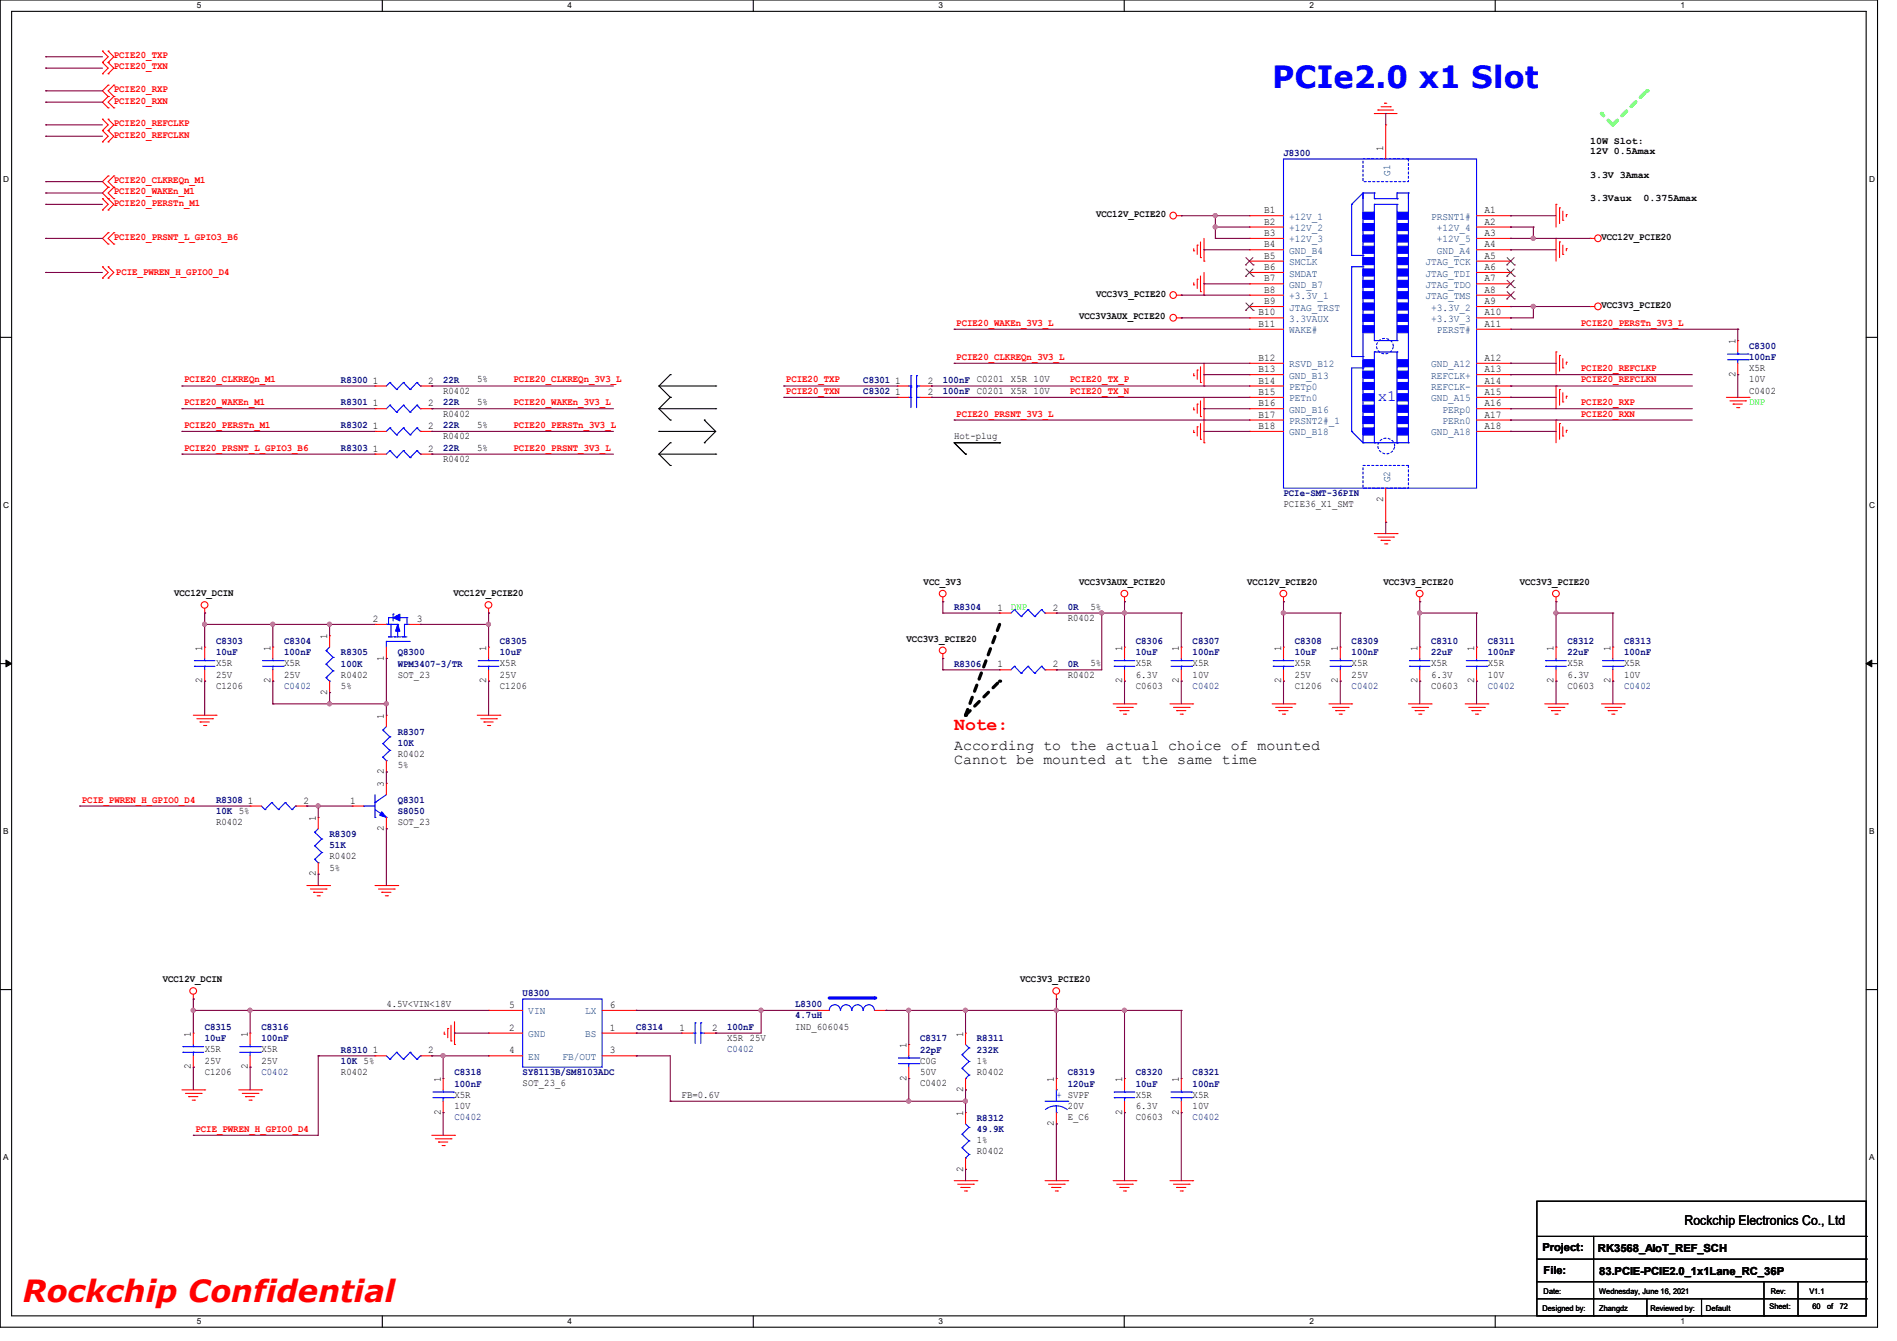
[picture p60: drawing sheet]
<svg xmlns="http://www.w3.org/2000/svg" width="297mm" height="210mm" viewBox="0 0 297 210" stroke-linecap="round" stroke-linejoin="round" font-family="sans-serif">
<defs><g id="words">
<text font-size="4.8" fill="#00f" x="199.2" y="13.7">PCIe2.0 x1 Slot</text>
<text font-size="4.8" fill="#f00" x="3.6" y="204">Rockchip Confidential</text>
<text font-size="2.8" fill="#f00" x="149.4" y="114.4">Note:</text>
<text font-size="2.5" fill="#00f" x="215.7" y="62.7">x1</text>
<g font-size="2.3">
<text x="149.4" y="117.4">According to the actual choice of mounted</text>
<text x="149.4" y="119.7">Cannot be mounted at the same time</text>
</g>
<text font-size="2.1" x="263.7" y="191.9">Rockchip Electronics Co., Ltd</text>
<g font-size="1.7">
<text x="241.5" y="196">Project:</text>
<text x="250.2" y="196.1">RK3568_AIoT_REF_SCH</text>
<text x="241.7" y="199.5">File:</text>
<text x="250.4" y="199.7">83.PCIE-PCIE2.0_1x1Lane_RC_36P</text>
</g>
<g font-size="1.6" fill="#f00">
<text x="17.8" y="9.1">PCIE20_TXP</text>
<text x="17.8" y="10.9">PCIE20_TXN</text>
<text x="17.8" y="14.4">PCIE20_RXP</text>
<text x="17.8" y="16.2">PCIE20_RXN</text>
<text x="17.8" y="19.8">PCIE20_REFCLKP</text>
<text x="17.8" y="21.5">PCIE20_REFCLKN</text>
<text x="17.8" y="28.7">PCIE20_CLKREQn_M1</text>
<text x="17.8" y="30.4">PCIE20_WAKEn_M1</text>
<text x="17.8" y="32.2">PCIE20_PERSTn_M1</text>
<text x="17.8" y="37.5">PCIE20_PRSNT_L_GPIO3_B6</text>
<text x="18.2" y="43.1">PCIE_PWREN_H_GPIO0_D4</text>
<text x="149.7" y="51">PCIE20_WAKEn_3V3_L</text>
<text x="247.5" y="51">PCIE20_PERSTn_3V3_L</text>
<text x="28.8" y="59.9">PCIE20_CLKREQn_M1</text>
<text x="80.4" y="59.9">PCIE20_CLKREQn_3V3_L</text>
<text x="123.1" y="59.9">PCIE20_TXP</text>
<text x="149.7" y="56.3">PCIE20_CLKREQn_3V3_L</text>
<text x="167.5" y="59.9">PCIE20_TX_P</text>
<text x="247.5" y="58.1">PCIE20_REFCLKP</text>
<text x="247.5" y="59.9">PCIE20_REFCLKN</text>
<text x="28.8" y="63.5">PCIE20_WAKEn_M1</text>
<text x="80.4" y="63.5">PCIE20_WAKEn_3V3_L</text>
<text x="123.1" y="61.7">PCIE20_TXN</text>
<text x="149.7" y="65.2">PCIE20_PRSNT_3V3_L</text>
<text x="167.5" y="61.7">PCIE20_TX_N</text>
<text x="247.5" y="63.5">PCIE20_RXP</text>
<text x="247.5" y="65.2">PCIE20_RXN</text>
<text x="28.8" y="70.6">PCIE20_PRSNT_L_GPIO3_B6</text>
<text x="28.8" y="67">PCIE20_PERSTn_M1</text>
<text x="80.4" y="70.6">PCIE20_PRSNT_3V3_L</text>
<text x="80.4" y="67">PCIE20_PERSTn_3V3_L</text>
<text x="12.8" y="125.7">PCIE_PWREN_H_GPIO0_D4</text>
<text x="30.6" y="177.2">PCIE_PWREN_H_GPIO0_D4</text>
</g>
<g font-size="1.6">
<text x="216.6" y="23.7" transform="rotate(-90 216.6 23.7)">1</text>
<text x="249" y="22.6">10W Slot:</text>
<text x="249" y="24.2">12V 0.5Amax</text>
<text x="249" y="27.9">3.3V 3Amax</text>
<text x="171.6" y="34">VCC12V_PCIE20</text>
<text x="197.9" y="33.4">B1</text>
<text x="197.9" y="35.2">B2</text>
<text x="232.4" y="33.4">A1</text>
<text x="232.4" y="35.2">A2</text>
<text x="249" y="31.5">3.3Vaux</text>
<text x="257.3" y="31.5">0.375Amax</text>
<text x="197.9" y="37">B3</text>
<text x="197.9" y="38.7">B4</text>
<text x="197.9" y="40.5">B5</text>
<text x="232.4" y="37">A3</text>
<text x="232.4" y="38.7">A4</text>
<text x="232.4" y="40.5">A5</text>
<text x="250.7" y="37.5">VCC12V_PCIE20</text>
<text x="171.6" y="46.4">VCC3V3_PCIE20</text>
<text x="197.9" y="42.3">B6</text>
<text x="197.9" y="44.1">B7</text>
<text x="197.9" y="45.8">B8</text>
<text x="197.9" y="47.6">B9</text>
<text x="232.4" y="42.3">A6</text>
<text x="232.4" y="44.1">A7</text>
<text x="232.4" y="45.8">A8</text>
<text x="232.4" y="47.6">A9</text>
<text x="168.9" y="50">VCC3V3AUX_PCIE20</text>
<text x="197.1" y="49.4">B10</text>
<text x="197.1" y="51.2">B11</text>
<text x="232.4" y="49.4">A10</text>
<text x="232.4" y="51.2">A11</text>
<text x="250.7" y="48.2">VCC3V3_PCIE20</text>
<text x="271.7" y="53.9" transform="rotate(-90 271.7 53.9)">1</text>
<text x="74.7" y="59.9">5%</text>
<text x="152.9" y="59.9">C0201</text>
<text x="158.3" y="59.9">X5R 10V</text>
<text x="197.1" y="56.5">B12</text>
<text x="197.1" y="58.3">B13</text>
<text x="232.4" y="56.5">A12</text>
<text x="232.4" y="58.3">A13</text>
<text x="271.7" y="59" transform="rotate(-90 271.7 59)">2</text>
<text x="273.8" y="58.1">X5R</text>
<text x="273.8" y="59.9">10V</text>
<text x="58.4" y="60.1">1</text>
<text x="58.4" y="63.6">1</text>
<text x="67.1" y="60.1">2</text>
<text x="67.1" y="63.6">2</text>
<text x="69.4" y="61.7">R0402</text>
<text x="69.4" y="65.2">R0402</text>
<text x="74.7" y="63.5">5%</text>
<text x="140.2" y="61.8">1</text>
<text x="140.2" y="60.1">1</text>
<text x="145.3" y="61.8">2</text>
<text x="145.3" y="60.1">2</text>
<text x="152.9" y="61.7">C0201</text>
<text x="158.3" y="61.7">X5R 10V</text>
<text x="197.1" y="60.1">B14</text>
<text x="197.1" y="61.8">B15</text>
<text x="197.1" y="63.6">B16</text>
<text x="197.1" y="65.4">B17</text>
<text x="232.4" y="60.1">A14</text>
<text x="232.4" y="61.8">A15</text>
<text x="232.4" y="63.6">A16</text>
<text x="232.4" y="65.4">A17</text>
<text x="273.8" y="61.7">C0402</text>
<text x="58.4" y="70.7">1</text>
<text x="58.4" y="67.2">1</text>
<text x="67.1" y="70.7">2</text>
<text x="67.1" y="67.2">2</text>
<text x="69.4" y="68.8">R0402</text>
<text x="74.7" y="70.6">5%</text>
<text x="74.7" y="67">5%</text>
<text x="149.4" y="68.8">Hot-plug</text>
<text x="197.1" y="67.2">B18</text>
<text x="232.4" y="67.2">A18</text>
<text x="69.4" y="72.3">R0402</text>
<text x="201" y="79.5">PCIE36_X1_SMT</text>
<text x="216.6" y="78.6" transform="rotate(-90 216.6 78.6)">2</text>
<text x="27.3" y="93.4">VCC12V_DCIN</text>
<text x="71" y="93.4">VCC12V_PCIE20</text>
<text x="144.6" y="91.6">VCC_3V3</text>
<text x="156.2" y="95.6">1</text>
<text x="164.8" y="95.6">2</text>
<text x="168.9" y="91.6">VCC3V3AUX_PCIE20</text>
<text x="170.7" y="95.5">5%</text>
<text x="195.3" y="91.6">VCC12V_PCIE20</text>
<text x="216.6" y="91.6">VCC3V3_PCIE20</text>
<text x="237.9" y="91.6">VCC3V3_PCIE20</text>
<text x="31.7" y="101.9" transform="rotate(-90 31.7 101.9)">1</text>
<text x="42.3" y="101.9" transform="rotate(-90 42.3 101.9)">1</text>
<text x="51.2" y="100.1" transform="rotate(-90 51.2 100.1)">1</text>
<text x="58.4" y="97.4">2</text>
<text x="65.3" y="97.4">3</text>
<text x="76.1" y="101.9" transform="rotate(-90 76.1 101.9)">1</text>
<text x="141.9" y="100.5">VCC3V3_PCIE20</text>
<text x="167.2" y="97.2">R0402</text>
<text x="175.7" y="101.9" transform="rotate(-90 175.7 101.9)">1</text>
<text x="184.6" y="101.9" transform="rotate(-90 184.6 101.9)">1</text>
<text x="200.6" y="101.9" transform="rotate(-90 200.6 101.9)">1</text>
<text x="209.5" y="101.9" transform="rotate(-90 209.5 101.9)">1</text>
<text x="221.9" y="101.9" transform="rotate(-90 221.9 101.9)">1</text>
<text x="230.8" y="101.9" transform="rotate(-90 230.8 101.9)">1</text>
<text x="243.3" y="101.9" transform="rotate(-90 243.3 101.9)">1</text>
<text x="252.1" y="101.9" transform="rotate(-90 252.1 101.9)">1</text>
<text x="31.7" y="107" transform="rotate(-90 31.7 107)">2</text>
<text x="33.8" y="107.9">C1206</text>
<text x="33.8" y="104.3">X5R</text>
<text x="33.8" y="106.1">25V</text>
<text x="42.3" y="107" transform="rotate(-90 42.3 107)">2</text>
<text x="44.5" y="104.3">X5R</text>
<text x="44.5" y="106.1">25V</text>
<text x="53.4" y="106.1">R0402</text>
<text x="53.4" y="107.9">5%</text>
<text x="60.1" y="103.5" transform="rotate(-90 60.1 103.5)">1</text>
<text x="62.3" y="106.1">SOT_23</text>
<text x="76.1" y="107" transform="rotate(-90 76.1 107)">2</text>
<text x="78.3" y="107.9">C1206</text>
<text x="78.3" y="104.3">X5R</text>
<text x="78.3" y="106.1">25V</text>
<text x="156.2" y="104.5">1</text>
<text x="164.8" y="104.5">2</text>
<text x="167.2" y="106.1">R0402</text>
<text x="170.7" y="104.3">5%</text>
<text x="175.7" y="107" transform="rotate(-90 175.7 107)">2</text>
<text x="177.8" y="107.9">C0603</text>
<text x="177.8" y="104.3">X5R</text>
<text x="177.8" y="106.1">6.3V</text>
<text x="184.6" y="107" transform="rotate(-90 184.6 107)">2</text>
<text x="186.7" y="104.3">X5R</text>
<text x="186.7" y="106.1">10V</text>
<text x="200.6" y="107" transform="rotate(-90 200.6 107)">2</text>
<text x="202.7" y="107.9">C1206</text>
<text x="202.7" y="104.3">X5R</text>
<text x="202.7" y="106.1">25V</text>
<text x="209.5" y="107" transform="rotate(-90 209.5 107)">2</text>
<text x="211.6" y="104.3">X5R</text>
<text x="211.6" y="106.1">25V</text>
<text x="221.9" y="107" transform="rotate(-90 221.9 107)">2</text>
<text x="224.1" y="107.9">C0603</text>
<text x="224.1" y="104.3">X5R</text>
<text x="224.1" y="106.1">6.3V</text>
<text x="230.8" y="107" transform="rotate(-90 230.8 107)">2</text>
<text x="233" y="104.3">X5R</text>
<text x="233" y="106.1">10V</text>
<text x="243.3" y="107" transform="rotate(-90 243.3 107)">2</text>
<text x="245.4" y="107.9">C0603</text>
<text x="245.4" y="104.3">X5R</text>
<text x="245.4" y="106.1">6.3V</text>
<text x="252.1" y="107" transform="rotate(-90 252.1 107)">2</text>
<text x="254.3" y="104.3">X5R</text>
<text x="254.3" y="106.1">10V</text>
<text x="51.2" y="108.8" transform="rotate(-90 51.2 108.8)">2</text>
<text x="60.1" y="112.6" transform="rotate(-90 60.1 112.6)">1</text>
<text x="62.3" y="118.6">R0402</text>
<text x="38.8" y="125.9">1</text>
<text x="47.5" y="125.9">2</text>
<text x="54.8" y="125.9">1</text>
<text x="60.1" y="123.2" transform="rotate(-90 60.1 123.2)">3</text>
<text x="60.1" y="121.2" transform="rotate(-90 60.1 121.2)">2</text>
<text x="62.3" y="120.4">5%</text>
<text x="33.8" y="129.2">R0402</text>
<text x="49.4" y="128.6" transform="rotate(-90 49.4 128.6)">1</text>
<text x="60.1" y="130.1" transform="rotate(-90 60.1 130.1)">2</text>
<text x="62.3" y="129.2">SOT_23</text>
<text x="49.4" y="137.2" transform="rotate(-90 49.4 137.2)">2</text>
<text x="51.6" y="134.6">R0402</text>
<text x="51.6" y="136.4">5%</text>
<text x="25.5" y="153.8">VCC12V_DCIN</text>
<text x="159.7" y="153.8">VCC3V3_PCIE20</text>
<text x="60.5" y="157.7">4.5V&lt;VIN&lt;18V</text>
<text x="79.7" y="161.4">2</text>
<text x="79.7" y="157.9">5</text>
<text x="95.5" y="157.9">6</text>
<text x="95.5" y="161.4">1</text>
<text x="106.4" y="161.4">1</text>
<text x="111.5" y="161.4">2</text>
<text x="124.5" y="161.2">IND_606045</text>
<text x="29.9" y="167.5" transform="rotate(-90 29.9 167.5)">2</text>
<text x="29.9" y="162.3" transform="rotate(-90 29.9 162.3)">1</text>
<text x="32" y="164.8">X5R</text>
<text x="32" y="166.6">25V</text>
<text x="38.8" y="167.5" transform="rotate(-90 38.8 167.5)">2</text>
<text x="38.8" y="162.3" transform="rotate(-90 38.8 162.3)">1</text>
<text x="40.9" y="164.8">X5R</text>
<text x="40.9" y="166.6">25V</text>
<text x="58.4" y="165">1</text>
<text x="67.1" y="165">2</text>
<text x="79.7" y="165">4</text>
<text x="95.5" y="165">3</text>
<text x="113.8" y="163">X5R 25V</text>
<text x="141.9" y="164.1" transform="rotate(-90 141.9 164.1)">1</text>
<text x="144.1" y="166.6">C0G</text>
<text x="150.8" y="162.3" transform="rotate(-90 150.8 162.3)">1</text>
<text x="152.9" y="166.6">1%</text>
<text x="32" y="168.4">C1206</text>
<text x="53.4" y="168.4">R0402</text>
<text x="69" y="169.5" transform="rotate(-90 69 169.5)">1</text>
<text x="71.2" y="171.9">X5R</text>
<text x="71.2" y="173.7">10V</text>
<text x="81.8" y="170.1">SOT_23_6</text>
<text x="106.7" y="171.9">FB=0.6V</text>
<text x="141.9" y="169.2" transform="rotate(-90 141.9 169.2)">2</text>
<text x="144.1" y="170.1">C0402</text>
<text x="144.1" y="168.4">50V</text>
<text x="150.8" y="171" transform="rotate(-90 150.8 171)">2</text>
<text x="152.9" y="168.4">R0402</text>
<text x="165" y="169.5" transform="rotate(-90 165 169.5)">1</text>
<text x="167.2" y="173.7">20V</text>
<text x="175.7" y="169.5" transform="rotate(-90 175.7 169.5)">1</text>
<text x="177.8" y="171.9">X5R</text>
<text x="177.8" y="173.7">6.3V</text>
<text x="184.6" y="169.5" transform="rotate(-90 184.6 169.5)">1</text>
<text x="186.7" y="171.9">X5R</text>
<text x="186.7" y="173.7">10V</text>
<text x="69" y="174.6" transform="rotate(-90 69 174.6)">2</text>
<text x="150.8" y="174.8" transform="rotate(-90 150.8 174.8)">1</text>
<text x="152.9" y="179">1%</text>
<text x="165" y="176.4" transform="rotate(-90 165 176.4)">2</text>
<text x="167.2" y="175.5">E_C6</text>
<text x="175.7" y="174.6" transform="rotate(-90 175.7 174.6)">2</text>
<text x="177.8" y="175.5">C0603</text>
<text x="184.6" y="174.6" transform="rotate(-90 184.6 174.6)">2</text>
<text x="150.8" y="183.5" transform="rotate(-90 150.8 183.5)">2</text>
<text x="152.9" y="180.8">R0402</text>
</g>
<g font-size="1.6" fill="#000080">
<text x="201" y="24.4">J8300</text>
<text x="53.4" y="59.9">R8300</text>
<text x="69.4" y="59.9">22R</text>
<text x="135.2" y="59.9">C8301</text>
<text x="147.6" y="59.9">100nF</text>
<text x="273.8" y="54.6">C8300</text>
<text x="273.8" y="56.4">100nF</text>
<text x="53.4" y="63.5">R8301</text>
<text x="69.4" y="63.5">22R</text>
<text x="135.2" y="61.7">C8302</text>
<text x="147.6" y="61.7">100nF</text>
<text x="53.4" y="70.6">R8303</text>
<text x="53.4" y="67.1">R8302</text>
<text x="69.4" y="70.6">22R</text>
<text x="69.4" y="67.1">22R</text>
<text x="201" y="77.7">PCIe-SMT-36PIN</text>
<text x="149.4" y="95.5">R8304</text>
<text x="167.2" y="95.5">0R</text>
<text x="33.8" y="100.8">C8303</text>
<text x="44.5" y="100.8">C8304</text>
<text x="78.3" y="100.8">C8305</text>
<text x="177.8" y="100.8">C8306</text>
<text x="186.7" y="100.8">C8307</text>
<text x="202.7" y="100.8">C8308</text>
<text x="211.6" y="100.8">C8309</text>
<text x="224.1" y="100.8">C8310</text>
<text x="233" y="100.8">C8311</text>
<text x="245.4" y="100.8">C8312</text>
<text x="254.3" y="100.8">C8313</text>
<text x="33.8" y="102.6">10uF</text>
<text x="44.5" y="102.6">100nF</text>
<text x="44.5" y="107.9">C0402</text>
<text x="53.4" y="102.6">R8305</text>
<text x="53.4" y="104.4">100K</text>
<text x="62.3" y="102.6">Q8300</text>
<text x="62.3" y="104.4">WPM3407-3/TR</text>
<text x="78.3" y="102.6">10uF</text>
<text x="149.4" y="104.4">R8306</text>
<text x="167.2" y="104.4">0R</text>
<text x="177.8" y="102.6">10uF</text>
<text x="186.7" y="102.6">100nF</text>
<text x="186.7" y="107.9">C0402</text>
<text x="202.7" y="102.6">10uF</text>
<text x="211.6" y="102.6">100nF</text>
<text x="211.6" y="107.9">C0402</text>
<text x="224.1" y="102.6">22uF</text>
<text x="233" y="102.6">100nF</text>
<text x="233" y="107.9">C0402</text>
<text x="245.4" y="102.6">22uF</text>
<text x="254.3" y="102.6">100nF</text>
<text x="254.3" y="107.9">C0402</text>
<text x="62.3" y="115.1">R8307</text>
<text x="62.3" y="116.8">10K</text>
<text x="33.8" y="125.7">R8308</text>
<text x="62.3" y="125.7">Q8301</text>
<text x="33.8" y="127.5">10K 5%</text>
<text x="51.6" y="131.1">R8309</text>
<text x="62.3" y="127.5">S8050</text>
<text x="51.6" y="132.8">51K</text>
<text x="81.8" y="156">U8300</text>
<text x="32" y="161.3">C8315</text>
<text x="40.9" y="161.3">C8316</text>
<text x="99.6" y="161.3">C8314</text>
<text x="113.8" y="161.3">100nF</text>
<text x="124.5" y="157.7">L8300</text>
<text x="124.5" y="159.5">4.7uH</text>
<text x="32" y="163.1">10uF</text>
<text x="40.9" y="163.1">100nF</text>
<text x="53.4" y="164.8">R8310</text>
<text x="53.4" y="166.6">10K 5%</text>
<text x="113.8" y="164.8">C0402</text>
<text x="144.1" y="163.1">C8317</text>
<text x="144.1" y="164.8">22pF</text>
<text x="152.9" y="163.1">R8311</text>
<text x="152.9" y="164.8">232K</text>
<text x="40.9" y="168.4">C0402</text>
<text x="71.2" y="168.4">C8318</text>
<text x="71.2" y="170.2">100nF</text>
<text x="81.8" y="168.4">SY8113B/SM8103ADC</text>
<text x="167.2" y="168.4">C8319</text>
<text x="167.2" y="170.2">120uF</text>
<text x="177.8" y="168.4">C8320</text>
<text x="177.8" y="170.2">10uF</text>
<text x="186.7" y="168.4">C8321</text>
<text x="186.7" y="170.2">100nF</text>
<text x="71.2" y="175.5">C0402</text>
<text x="152.9" y="175.5">R8312</text>
<text x="152.9" y="177.3">49.9K</text>
<text x="186.7" y="175.5">C0402</text>
</g>
<g font-size="1.6" fill="#004080">
<text x="217.7" y="27.6" transform="rotate(-90 217.7 27.6)">G1</text>
<text x="201.8" y="34.4">+12V_1</text>
<text x="224.1" y="34.4">PRSNT1#</text>
<text x="201.8" y="36.2">+12V_2</text>
<text x="201.8" y="38">+12V_3</text>
<text x="201.8" y="39.8">GND_B4</text>
<text x="201.8" y="41.5">SMCLK</text>
<text x="223.2" y="41.5">JTAG_TCK</text>
<text x="225" y="36.2">+12V_4</text>
<text x="225" y="38">+12V_5</text>
<text x="225" y="39.8">GND_A4</text>
<text x="201.8" y="43.3">SMDAT</text>
<text x="201.8" y="45.1">GND_B7</text>
<text x="201.8" y="46.9">+3.3V_1</text>
<text x="223.2" y="43.3">JTAG_TDI</text>
<text x="223.2" y="45.1">JTAG_TDO</text>
<text x="223.2" y="46.9">JTAG_TMS</text>
<text x="201.8" y="48.6">JTAG_TRST</text>
<text x="201.8" y="50.4">3.3VAUX</text>
<text x="201.8" y="52.2">WAKE#</text>
<text x="224.1" y="48.6">+3.3V_2</text>
<text x="224.1" y="50.4">+3.3V_3</text>
<text x="225" y="52.2">PERST#</text>
<text x="201.8" y="57.5">RSVD_B12</text>
<text x="201.8" y="59.3">GND_B13</text>
<text x="224.1" y="57.5">GND_A12</text>
<text x="224.1" y="59.3">REFCLK+</text>
<text x="201.8" y="61.1">PETp0</text>
<text x="201.8" y="62.9">PETn0</text>
<text x="201.8" y="64.6">GND_B16</text>
<text x="224.1" y="61.1">REFCLK-</text>
<text x="224.1" y="62.9">GND_A15</text>
<text x="225.8" y="64.6">PERp0</text>
<text x="201.8" y="66.4">PRSNT2#_1</text>
<text x="201.8" y="68.2">GND_B18</text>
<text x="224.1" y="68.2">GND_A18</text>
<text x="225.8" y="66.4">PERn0</text>
<text x="217.7" y="75.6" transform="rotate(-90 217.7 75.6)">G2</text>
<text x="82.7" y="158.9">VIN</text>
<text x="91.6" y="158.9">LX</text>
<text x="82.7" y="166">EN</text>
<text x="82.7" y="162.4">GND</text>
<text x="88.1" y="166">FB/OUT</text>
<text x="91.6" y="162.4">BS</text>
</g>
<g font-size="1.6" fill="#0f0">
<text x="273.8" y="63.5">DNP</text>
<text x="158.3" y="95.5">DNP</text>
</g>
<text font-size="1.6" fill="#00f" x="165.4" y="171.9">+ SVPF</text>
<g font-size="1.3">
<text x="30.8" y="1.3">5</text>
<text x="88.9" y="1.3">4</text>
<text x="146.9" y="1.3">3</text>
<text x="205" y="1.3">2</text>
<text x="263.1" y="1.3">1</text>
<text x=".5" y="28.4">D</text>
<text x="292.7" y="28.4">D</text>
<text x=".5" y="79.5">C</text>
<text x="292.7" y="79.5">C</text>
<text x=".5" y="130.6">B</text>
<text x="292.7" y="130.6">B</text>
<text x=".5" y="181.7">A</text>
<text x="292.7" y="181.7">A</text>
<text x="30.8" y="207.4">5</text>
<text x="88.9" y="207.4">4</text>
<text x="146.9" y="207.4">3</text>
<text x="205" y="207.4">2</text>
<text x="263.1" y="207.4">1</text>
</g>
<g font-size="1.2">
<text x="241.7" y="202.6">Date:</text>
<text x="250.4" y="202.6">Wednesday, June 16, 2021</text>
<text x="277.2" y="202.6">Rev:</text>
<text x="283.3" y="202.6">V1.1</text>
<text x="241.5" y="205.3">Designed by:</text>
<text x="250.4" y="205.3">Zhangdz</text>
<text x="258.4" y="205.3">Reviewed by:</text>
<text x="267.1" y="205.3">Default</text>
<text x="277.1" y="205.1">Sheet:</text>
<text x="283.8" y="205.1">60</text>
<text x="286.1" y="205.1">of</text>
<text x="288.1" y="205.1">72</text>
</g>
</g></defs>
<path d="M0 0h294v207.9h-294zM1.8 1.8h290.4v204.3h-290.4z" fill="none" stroke="#000" stroke-width=".17"/>
<g fill="#fff">
<path d="M30.8 .2h.7v1.4h-.7z"/>
<path d="M30.8 206.2h.7v1.4h-.7z"/>
</g>
<path d="M59.9 0v1.8M59.9 206.1v1.8" fill="none" stroke="#000" stroke-width=".17"/>
<g fill="#fff">
<path d="M88.9 .2h.6v1.4h-.6z"/>
<path d="M88.9 206.2h.6v1.4h-.6z"/>
</g>
<path d="M117.9 0v1.8M117.9 206.1v1.8" fill="none" stroke="#000" stroke-width=".17"/>
<g fill="#fff">
<path d="M146.9 .2h.7v1.4h-.7z"/>
<path d="M146.9 206.2h.7v1.4h-.7z"/>
</g>
<path d="M176 0v1.8M176 206.1v1.8" fill="none" stroke="#000" stroke-width=".17"/>
<g fill="#fff">
<path d="M205 .2h.7v1.4h-.7z"/>
<path d="M205 206.2h.7v1.4h-.7z"/>
</g>
<path d="M234.1 0v1.8M234.1 206.1v1.8" fill="none" stroke="#000" stroke-width=".17"/>
<g fill="#fff">
<path d="M263.1 .2h.7v1.4h-.7z"/>
<path d="M263.1 206.2h.7v1.4h-.7z"/>
<path d="M.5 27.3h.9v1.4h-.9z"/>
<path d="M292.7 27.3h.8v1.4h-.8z"/>
<path d="M.5 78.4h.9v1.4h-.9z"/>
<path d="M292.7 78.4h.8v1.4h-.8z"/>
</g>
<path d="M0 52.8h1.8M292.2 52.8h1.8" fill="none" stroke="#000" stroke-width=".17"/>
<g fill="#fff">
<path d="M.5 129.5h.8v1.4h-.8z"/>
<path d="M292.7 129.5h.8v1.4h-.8z"/>
</g>
<path d="M0 103.9h1.8M292.2 103.9h1.8" fill="none" stroke="#000" stroke-width=".17"/>
<path d="M.9 103.4l.9 .5-.9 .5zM292.2 103.9l.9-.5v1z" fill="#000" stroke="#000" stroke-width=".16"/>
<g fill="#fff">
<path d="M.5 180.5h.8v1.4h-.8z"/>
<path d="M292.7 180.5h.8v1.4h-.8z"/>
</g>
<path d="M0 155h1.8M292.2 155h1.8" fill="none" stroke="#000" stroke-width=".17"/>
<path d="M252.5 19.6l5.4-5.4" fill="none" stroke="#0f0" stroke-width=".51" stroke-dasharray="1 1"/>
<circle cx="257.9" cy="14.2" r=".25" fill="#0f0" stroke-dasharray="1 1"/>
<path d="M252.5 19.6l-1.8-1.8" fill="none" stroke="#0f0" stroke-width=".51" stroke-dasharray="1 1"/>
<circle cx="250.7" cy="17.8" r=".25" fill="#0f0" stroke-dasharray="1 1"/>
<g fill="none" stroke="#000" stroke-width=".17">
<path d="M104.9 58.7h.1M104.9 58.7l-1.7 1.8M103.2 67.6h.1M103.2 64h8.9M103.2 64l1.7 1.8M103.2 60.5h8.9M103.2 60.5l1.7 1.7M103.2 71.1h8.9M103.2 71.1l1.7 1.8M103.2 67.6h8.9M104.9 62.2h.1M104.9 65.8h.1"/>
<path d="M104.9 72.9h.1M104.9 69.3h.1M104.9 62.2l-1.7 1.8M104.9 69.3l-1.7 1.8M110.3 65.8h.1M110.3 69.3h.1M110.3 65.8l1.8 1.8M112.1 64h.1M112.1 60.5h.1M112.1 71.1h.1M112.1 67.6l-1.8 1.7M151.2 71.1h.1"/>
<path d="M156.5 69.3h.1M156.5 69.3h-7.1l1.8 1.8M240.6 188.1h51.6v18h-51.6zM240.6 193.6h51.6M240.6 197.2h51.6M249.5 193.6v12.5M292.2 193.6h.1M292.2 197.2h.1M240.6 200.7h51.6M240.6 203.4h51.6M249.5 206.1h.1M257.9 206.1h.1"/>
<path d="M257.9 203.4v2.7M266.4 206.1h.1M266.4 203.4v2.7M276.2 206.1h.1M276.2 200.7v5.4M281.5 206.1h.1M281.5 200.7v5.4M292.2 200.7h.1M292.2 203.4h.1"/>
</g>
<path d="M156.5 97.8l-5.3 14.2M151.2 112l5.3-5.3" fill="none" stroke="#000" stroke-width=".51" stroke-dasharray="1 1"/>
<g fill="#000" stroke-dasharray="1 1">
<circle cx="151.2" cy="112" r=".25"/>
<circle cx="156.5" cy="106.7" r=".25"/>
</g>
<g fill="none" stroke="#f00" stroke-width=".17">
<path d="M16 18.7h.1M16 9.8h.1M16 8h.1M16 11.6h.1M16 18.7l.9 .9-.9 .8M16 8l.9 .9-.9 .9M16 9.8l.9 .9-.9 .9M16.9 18.7h.1M16.9 9.8h.1M16.9 8h.1M16.9 11.6h.1M16.9 13.3h.1"/>
<path d="M16.9 15.1h.1M16.9 16.9h.1M16.9 18.7l.9 .9-.9 .8M16.9 8l.9 .9-.9 .9M16.9 9.8l.9 .9-.9 .9M16.9 13.3l-.9 .9 .9 .9M16.9 15.1l-.9 .9 .9 .9M17.8 15.1h.1M17.8 13.3h.1M17.8 16.9h.1M17.8 13.3l-.9 .9 .9 .9M17.8 15.1l-.9 .9 .9 .9"/>
<path d="M215.2 17.8h.1M215.2 17.8h3.5M215.7 17.2h.1M215.7 17.2h2.5M216.2 16.7h1.5M216.8 16.2h.1M216.8 16.2h.3M217.7 16.7h.1M16 20.4h.1M16 22.2h.1M16 31.1h.1M16 32.9h.1"/>
<path d="M16 20.4l.9 .9-.9 .9M16 31.1l.9 .9-.9 .9M16.9 20.4h.1M16.9 22.2h.1M16.9 27.6h.1M16.9 29.3h.1M16.9 31.1h.1M16.9 32.9h.1M16.9 36.4h.1M16.9 38.2h.1M16.9 20.4l.9 .9-.9 .9M16.9 27.6l-.9 .8 .9 .9"/>
<path d="M16.9 29.3l-.9 .9 1.8 1.8-.9 .9M16.9 36.4l-.9 .9 .9 .9M17.8 29.3h.1M17.8 27.6h.1M17.8 31.1h.1M17.8 38.2h.1M17.8 36.4h.1M17.8 27.6l-.9 .8 .9 .9M17.8 29.3l-.9 .9 .9 .9M17.8 36.4l-.9 .9 .9 .9M184.2 33.8h.8M185 33.8h.1"/>
<path d="M186.9 39.3h.1M186.9 38.9v.4M187.5 38.4h.1M187.5 38.4v1.4M188 37.9v2.4M188.5 37.3v3.6M243.6 32h.1M243.6 37.3h.1M243.6 32v3.6M243.6 37.3v3.6M244.2 32.6h.1M244.2 37.9h.1"/>
<path d="M244.2 32.6v2.4M244.2 37.9v2.4M244.7 34.5h.1M244.7 39.8h.1M244.7 33.1v1.4M244.7 38.4v1.4M245.2 33.6h.1M245.2 38.9h.1M245.2 33.6v.4M245.2 38.9v.4M249 37.3h.1M249 37.3h.7"/>
<path d="M16 43.6h.1M16 41.8h.1M16 41.8l.9 .9-.9 .9M16.9 43.6h.1M16.9 41.8h.1M16.9 41.8l.9 .9-.9 .9M184.2 46.2h.8M184.2 49.8h.8M185 46.2h.1M185 49.8h.1M186.9 44.6h.1M186.9 58.8h.1"/>
<path d="M186.9 44.3v.3M186.9 58.5v.3M187.5 43.7h.1M187.5 58h.1M187.5 43.7v1.5M187.5 58v1.4M188 40.3h.1M188 45.7h.1M188 59.9h.1M188 43.2v2.5M188 57.4v2.5M188.5 40.9h.1"/>
<path d="M188.5 46.2h.1M188.5 42.7v3.5M188.5 56.9v3.6M243.6 55.1h.1M243.6 55.1v3.6M244.2 55.7h.1M244.2 55.7v2.4M244.7 57.6h.1M244.7 56.2v1.4M245.2 56.7h.1M245.2 56.7v.4M249 48h.1"/>
<path d="M249 48h.7M58.7 71.1h.1M58.7 67.6h.1M58.7 71.1h1.8M58.7 67.6h1.8M65.8 71.1h1.8M65.8 67.6h1.8M67.6 71.1h.1M67.6 67.6h.1M140.5 62.2h.1M140.5 62.2h1.8M144.1 62.2h1.7"/>
<path d="M145.8 62.2h.1M186.9 64.2h.1M186.9 67.7h.1M186.9 63.8v.4M186.9 67.4v.3M187.5 63.3h.1M187.5 66.8h.1M187.5 63.3v1.4M187.5 66.8v1.5M188 65.2h.1M188 68.8h.1M188 62.8v2.4"/>
<path d="M188 66.3v2.5M188.5 60.5h.1M188.5 65.8h.1M188.5 69.3h.1M188.5 62.2v7.1M243.6 60.5h.1M243.6 65.8h.1M243.6 60.5v3.5M243.6 65.8v3.5M244.2 61h.1M244.2 66.3h.1M244.2 61v2.5"/>
<path d="M244.2 66.3v2.5M244.7 62.9h.1M244.7 68.3h.1M244.7 61.5v1.4M244.7 66.8v1.5M245.2 62.1h.1M245.2 67.4h.1M245.2 62.1v.3M245.2 67.4v.3M270.3 62.2h3.6M270.8 62.8h2.5M271.4 63.3h.1"/>
<path d="M271.4 63.3h1.4M271.9 63.8h.3M272.2 63.8h.1M273.3 62.8h.1M273.9 62.2h.1M32 96h.1M32 95.3v.7M76.5 96h.1M76.5 95.3v.7M147.6 94.2h.1M147.6 93.5v.7M176.1 94.2h.1"/>
<path d="M176.1 93.5v.7M201 94.2h.1M201 93.5v.7M215.2 83.6h3.5M215.7 84.1h2.5M216.2 84.6h.1M216.2 84.6h1.5M216.8 85.2h.3M217.1 85.2h.1M218.2 84.1h.1M218.7 83.6h.1M222.3 94.2h.1"/>
<path d="M222.3 93.5v.7M243.6 94.2h.1M243.6 93.5v.7M30.3 112h3.5M30.8 112.6h2.5M31.3 113.1h.1M31.3 113.1h1.5M31.9 113.6h.3M32.2 113.6h.1M33.3 112.6h.1M33.8 112h.1M74.7 112h3.6"/>
<path d="M75.3 112.6h2.4M75.8 113.1h.1M75.8 113.1h1.4M76.3 113.6h.4M76.5 101.3h.1M76.5 106.7h.1M76.5 101.3v1.8M76.5 104.9v1.8M76.7 113.6h.1M77.7 112.6h.1M78.3 112h.1M147.6 103.1h.1"/>
<path d="M147.6 102.4v.7M174.3 110.2h3.5M174.8 110.8h2.5M175.3 111.3h.1M175.3 111.3h1.5M175.9 111.8h.3M176.2 111.8h.1M177.3 110.8h.1M177.8 110.2h.1M183.2 110.2h3.5M183.7 110.8h2.5M184.2 111.3h.1"/>
<path d="M184.2 111.3h1.5M184.8 111.8h.3M185.1 111.8h.1M186.2 110.8h.1M186.7 110.2h.1M199.2 110.2h3.5M199.7 110.8h2.5M200.2 111.3h.1M200.2 111.3h1.5M200.8 111.8h.3M201.1 111.8h.1M202.2 110.8h.1"/>
<path d="M202.7 110.2h.1M208.1 110.2h3.5M208.6 110.8h2.5M209.1 111.3h.1M209.1 111.3h1.5M209.7 111.8h.3M209.8 101.3h.1M209.8 106.7h.1M209.8 101.3v1.8M209.8 104.9v1.8M210 111.8h.1M211.1 110.8h.1"/>
<path d="M211.6 110.2h.1M220.5 110.2h3.6M221.1 110.8h2.4M221.6 111.3h.1M221.6 111.3h1.4M222.1 111.8h.4M222.5 111.8h.1M223.5 110.8h.1M224.1 110.2h.1M229.4 110.2h3.6M230 110.8h2.4M230.5 111.3h.1"/>
<path d="M230.5 111.3h1.4M231 111.8h.4M231.4 111.8h.1M232.4 110.8h.1M233 110.2h.1M241.9 110.2h3.5M242.4 110.8h2.5M242.9 111.3h.1M242.9 111.3h1.4M243.5 111.8h.3M243.8 111.8h.1M244.9 110.8h.1"/>
<path d="M245.4 110.2h.1M250.7 110.2h3.6M251.3 110.8h2.4M251.8 111.3h.1M251.8 111.3h1.4M252.3 111.8h.4M252.5 101.3h.1M252.5 106.7h.1M252.5 101.3v1.8M252.5 104.9v1.8M252.7 111.8h.1M253.7 110.8h.1"/>
<path d="M254.3 110.2h.1M48 138.7h3.6M48.6 139.2h2.5M49.1 139.7h.1M49.1 139.7h1.4M51.1 139.2h.1M51.6 138.7h.1M58.7 138.7h3.6M59.3 139.2h2.4M59.8 139.7h.1M59.8 139.7h1.4M61.7 139.2h.1"/>
<path d="M62.3 138.7h.1M30.3 156.5h.1M30.3 155.7v.8M49.7 140.3h.3M50 140.3h.1M60.3 140.3h.4M60.7 140.3h.1M165.4 156.5h.1M165.4 155.7v.8M28.5 170.7h3.5M29 171.2h2.5M29.5 171.7h.1"/>
<path d="M29.5 171.7h1.5M30.1 172.3h.3M30.3 161.8h.1M30.3 167.1h.1M30.3 161.8v1.8M30.3 165.4v1.7M30.4 172.3h.1M31.5 171.2h.1M32 170.7h.1M37.4 170.7h3.5M37.9 171.2h2.5M38.4 171.7h.1"/>
<path d="M38.4 171.7h1.5M39 172.3h.3M39.3 172.3h.1M40.4 171.2h.1M40.9 170.7h.1M67.6 177.8h3.6M68.2 178.4h2.4M68.7 178.9h.1M68.7 178.9h1.4M69.2 179.4h.4M69.6 179.4h.1M69.6 162h.1"/>
<path d="M69.6 161.6v.4M70.1 161.1h.1M70.1 161.1v1.4M70.6 178.4h.1M70.6 163h.1M70.6 160.6v2.4M71.2 177.8h.1M71.2 163.6h.1M71.2 160v3.6M106.7 161.8h.1M106.7 161.8h1.8M110.3 161.8h1.8"/>
<path d="M112.1 161.8h.1M151.2 161.8h.1M151.2 170.7h.1M151.2 161.8v1.8M151.2 168.9v1.8M149.4 184.9h3.6M149.9 185.5h2.5M150.5 186h.1M150.5 186h1.4M151 186.5h.3M151.3 186.5h.1M152.4 185.5h.1"/>
<path d="M153 184.9h.1M163.6 184.9h3.6M164.2 185.5h2.4M164.7 186h.1M164.7 186h1.4M165.2 186.5h.4M165.6 186.5h.1M166.6 185.5h.1M167.2 184.9h.1M174.3 184.9h3.5M174.8 185.5h2.5M175.3 186h.1"/>
<path d="M175.3 186h1.5M175.9 186.5h.3M176.2 186.5h.1M177.3 185.5h.1M177.8 184.9h.1M183.2 184.9h3.5M183.7 185.5h2.5M184.2 186h.1M184.2 186h1.5M184.8 186.5h.3M185.1 186.5h.1M186.2 185.5h.1"/>
<path d="M186.7 184.9h.1"/>
<circle cx="183.7" cy="33.8" r=".52"/>
<circle cx="250.2" cy="37.3" r=".52"/>
<circle cx="183.7" cy="46.2" r=".52"/>
<circle cx="183.7" cy="49.8" r=".52"/>
<circle cx="250.2" cy="48" r=".52"/>
<circle cx="32" cy="94.7" r=".52"/>
<circle cx="76.5" cy="94.7" r=".52"/>
<circle cx="147.6" cy="93" r=".52"/>
<circle cx="176.1" cy="93" r=".52"/>
<circle cx="200.9" cy="93" r=".52"/>
<circle cx="222.3" cy="93" r=".52"/>
<circle cx="243.6" cy="93" r=".52"/>
<circle cx="147.6" cy="101.9" r=".52"/>
<circle cx="30.3" cy="155.2" r=".52"/>
<circle cx="165.4" cy="155.2" r=".52"/>
</g>
<g fill="none" stroke="#00f" stroke-width=".17">
<path d="M61 70.6h.1M61 67h.1M61 70.6l-.5 .5M61 70.6l1.1 1.1M61 67l-.5 .6M61 67l1.1 1.1M62.1 71.7h.1M62.1 68.1h.1M63.2 70.6h.1M63.2 67h.1M63.2 70.6l-1.1 1.1M63.2 70.6l1 1.1"/>
<path d="M63.2 67l-1.1 1.1M63.2 67l1 1.1M64.2 71.7h.1M64.2 68.1h.1M65.3 70.6h.1M65.3 67h.1M65.3 70.6l-1.1 1.1M65.3 70.6l.5 .5M65.3 67l-1.1 1.1M65.3 67l.5 .6M65.8 71.1h.1M65.8 67.6h.1"/>
<path d="M142.3 62.2h.3M142.6 62.2h.1M142.6 60.6h.1M142.6 60.6v3.2M143.5 60.6h.1M143.5 62.2h.1M143.5 62.2h.6M143.5 60.6v3.2M74.9 104.4h.1M74.9 103.5h.1M74.9 104.4h3.2M74.9 103.5h3.2"/>
<path d="M76.5 103.5h.1M76.5 104.4h.1M76.5 103.1v.4M76.5 104.4v.5M208.2 104.4h3.3M208.2 103.5h3.3M209.8 103.5h.1M209.8 104.4h.1M209.8 103.1v.4M209.8 104.4v.5M211.5 104.4h.1M211.5 103.5h.1"/>
<path d="M250.9 104.4h3.2M250.9 103.5h3.2M252.5 103.5h.1M252.5 104.4h.1M252.5 103.1v.4M252.5 104.4v.5M254.1 104.4h.1M254.1 103.5h.1M129.8 158.2a.87 .87 0 0 1 .9-.8 .87 .87 0 0 1 .9 .8M131.6 158.2a.87 .87 0 0 1 .9-.8 .87 .87 0 0 1 .8 .8M133.4 158.2a.87 .87 0 0 1 .9-.8 .87 .87 0 0 1 .8 .8M135.2 158.2a.87 .87 0 0 1 .8-.8 .87 .87 0 0 1 .9 .8"/>
<path d="M28.7 164.8h.1M28.7 163.9h.1M28.7 164.8h3.2M28.7 163.9h3.2M30.3 163.9h.1M30.3 164.8h.1M30.3 163.6v.3M30.3 164.8v.6M108.5 161.8h.3M108.8 161.8h.1M108.8 160.2h.1M108.8 160.2v3.2"/>
<path d="M109.7 160.2h.1M109.7 161.8h.1M109.7 161.8h.6M109.7 160.2v3.2M150.6 165.2h.1M150.6 167.3h.1M150.6 165.2l1.1 1M150.6 167.3l1.1 1.1M151.2 168.9h.1M151.2 163.6l.5 .5M151.7 164.1h.1M151.7 166.2h.1"/>
<path d="M151.7 168.4h.1M151.7 164.1l-1.1 1.1M151.7 166.2l-1.1 1.1M151.7 168.4l-.5 .5"/>
</g>
<path d="M129.8 156.3h7.1" fill="none" stroke="#00f" stroke-width=".51"/>
<circle cx="136.9" cy="156.3" r=".25" fill="#00f"/>
<g fill="none" stroke="#f00" stroke-width=".17">
<path d="M217 19.6h.1M217 19.6v5.3M195.6 33.8h.1M195.6 35.6h.1M195.6 37.3h.1M195.6 39.1h.1M195.6 33.8h5.4M195.6 35.6h5.4M195.6 37.3h5.4M195.6 39.1h5.4M231.2 33.8h5.3M231.2 35.6h5.3"/>
<path d="M231.2 37.3h5.3M231.2 39.1h5.3M236.5 33.8h.1M236.5 35.6h.1M236.5 37.3h.1M236.5 39.1h.1M195.6 40.9h.1M195.6 42.7h.1M195.6 44.4h.1M195.6 46.2h.1M195.6 48h.1M195.6 49.8h.1"/>
<path d="M195.6 51.6h.1M195.6 56.9h.1M195.6 58.7h.1M195.6 40.9h5.4M195.6 42.7h5.4M195.6 44.4h5.4M195.6 46.2h5.4M195.6 48h5.4M195.6 49.8h5.4M195.6 51.6h5.4M195.6 56.9h5.4M195.6 58.7h5.4"/>
<path d="M231.2 40.9h5.3M231.2 42.7h5.3M231.2 44.4h5.3M231.2 46.2h5.3M231.2 48h5.3M231.2 49.8h5.3M231.2 51.6h5.3M231.2 56.9h5.3M231.2 58.7h5.3M236.5 40.9h.1M236.5 42.7h.1M236.5 44.4h.1"/>
<path d="M236.5 46.2h.1M236.5 48h.1M236.5 49.8h.1M236.5 51.6h.1M236.5 56.9h.1M236.5 58.7h.1M272.1 53.3h.1M272.1 58.7h.1M272.1 53.3v1.8M272.1 56.9v1.8M58.7 60.5h.1M58.7 64h.1"/>
<path d="M58.7 60.5h1.8M58.7 64h1.8M65.8 60.5h1.8M65.8 64h1.8M67.6 60.5h.1M67.6 64h.1M140.5 60.5h.1M140.5 60.5h1.8M144.1 60.5h1.7M145.8 60.5h.1M195.6 60.5h.1M195.6 62.2h.1"/>
<path d="M195.6 64h.1M195.6 65.8h.1M195.6 67.6h.1M195.6 60.5h5.4M195.6 62.2h5.4M195.6 64h5.4M195.6 65.8h5.4M195.6 67.6h5.4M217 76.5v5.3M231.2 60.5h5.3M231.2 62.2h5.3M231.2 64h5.3"/>
<path d="M231.2 65.8h5.3M231.2 67.6h5.3M236.5 60.5h.1M236.5 62.2h.1M236.5 64h.1M236.5 65.8h.1M236.5 67.6h.1M51.6 99.6h.1M51.6 99.6v1.7M58.7 97.8h.1M58.7 97.8h1.8M64.1 97.8h1.7"/>
<path d="M65.8 97.8h.1M156.5 96h.1M156.5 96h1.8M163.6 96h1.8M165.4 96h.1M217 81.8h.1M32 101.3h.1M32 106.7h.1M32 101.3v1.8M32 104.9v1.8M42.7 101.3h.1M42.7 106.7h.1"/>
<path d="M42.7 101.3v1.8M42.7 104.9v1.8M51.6 108.5h.1M51.6 106.7v1.8M60.5 112h.1M60.5 103.1h.1M60.5 101.3v1.8M60.5 112v1.8M60.5 119.1v1.8M156.5 104.9h.1M156.5 104.9h1.8M163.6 104.9h1.8"/>
<path d="M165.4 104.9h.1M176.1 101.3h.1M176.1 106.7h.1M176.1 101.3v1.8M176.1 104.9v1.8M185 101.3h.1M185 106.7h.1M185 101.3v1.8M185 104.9v1.8M201 101.3h.1M201 106.7h.1M201 101.3v1.8"/>
<path d="M201 104.9v1.8M222.3 101.3h.1M222.3 106.7h.1M222.3 101.3v1.8M222.3 104.9v1.8M231.2 101.3h.1M231.2 106.7h.1M231.2 101.3v1.8M231.2 104.9v1.8M243.6 101.3h.1M243.6 106.7h.1M243.6 101.3v1.8"/>
<path d="M243.6 104.9v1.8M39.2 126.2h.1M39.2 126.2h1.7M46.3 126.2h1.7M48 126.2h.1M49.8 128h.1M49.8 136.9h.1M49.8 128v1.8M49.8 135.1v1.8M55.2 126.2h.1M55.2 126.2h1.7M60.5 120.9h.1"/>
<path d="M60.5 129.8h.1M60.5 122.7h.1M60.5 122.7v1.8M60.5 128v1.8M76.5 158.2h.1M76.5 158.2h5.3M94.3 158.2h5.3M99.6 158.2h.1M128.1 158.2h.1M128.1 158.2h1.7M136.9 158.2h1.8M138.7 158.2h.1"/>
<path d="M39.2 161.8h.1M39.2 167.1h.1M39.2 161.8v1.8M39.2 165.4v1.7M58.7 165.4h.1M58.7 165.4h1.8M65.8 165.4h1.8M67.6 165.4h.1M69.4 168.9h.1M69.4 174.2h.1M69.4 168.9v1.8M69.4 172.5v1.7"/>
<path d="M76.5 165.4h.1M76.5 161.8h.1M76.5 165.4h5.3M76.5 161.8h5.3M94.3 165.4h5.3M94.3 161.8h5.3M99.6 165.4h.1M99.6 161.8h.1M142.3 163.6h.1M142.3 168.9h.1M142.3 163.6v1.8M142.3 167.1v1.8"/>
<path d="M151.2 174.2h.1M151.2 174.2v1.8M165.4 168.9h.1M165.4 176h.1M165.4 168.9v1.8M165.4 174.2v1.8M176.1 168.9h.1M176.1 174.2h.1M176.1 168.9v1.8M176.1 172.5v1.7M185 168.9h.1M185 174.2h.1"/>
<path d="M185 168.9v1.8M185 172.5v1.7M151.2 183.1h.1M151.2 181.4v1.7"/>
</g>
<g fill="none" stroke="#00f" stroke-width=".17">
<path d="M201 24.9h30.2v51.6h-30.2zM211.6 32h.1M211.6 32v8M213.4 30.2h.1M213.4 30.2v39.1M213.4 30.2l-1.8 1.8M213.4 30.2h1.8M215.2 32h.1M215.2 30.2h.1M215.2 31.1h.1M215.2 32h3.5M215.2 30.2v.9"/>
<path d="M215.2 32v21.3M215.2 31.1h3.5M218.7 32h.1M218.7 30.2h.1M218.7 31.1h.1M218.7 30.2v.9M218.7 32v21.3M218.7 30.2h1.8M220.5 30.2h.1M220.5 30.2v39.1M61 59.9h.1M61 59.9l-.5 .6"/>
<path d="M61 59.9l1.1 1.1M63.2 59.9h.1M63.2 59.9l-1.1 1.1M63.2 59.9l1 1.1M65.3 59.9h.1M65.3 59.9l-1.1 1.1M65.3 59.9l.5 .6M142.6 58.8h.1M142.6 58.8v3.3M143.5 58.8h.1M143.5 58.8v3.3M211.6 40h.1"/>
<path d="M211.6 55.8h.1M211.6 40h1.8M211.6 55.8h1.8M213.4 40h.1M213.4 41.8h.1M213.4 57.6h.1M213.4 55.8h.1M213.4 41.8h-1.8v14M213.4 57.6h-1.8v10M215.2 53.3h.1M215.2 55.1h.1M215.2 53.3h3.5"/>
<path d="M215.2 55.1v14.2M215.2 55.1h3.5M218.7 53.3h.1M218.7 55.1h.1M218.7 55.1v14.2M270.5 56.3h3.2M270.5 55.5h3.2M272.1 55.5h.1M272.1 56.3h.1M272.1 55.1v.4M272.1 56.3v.6M273.7 56.3h.1"/>
<path d="M273.7 55.5h.1M61 63.5h.1M61 63.5l-.5 .5M61 63.5l1.1 1.1M62.1 61h.1M62.1 64.6h.1M63.2 63.5h.1M63.2 63.5l-1.1 1.1M63.2 63.5l1 1.1M64.2 61h.1M64.2 64.6h.1M65.3 63.5h.1"/>
<path d="M65.3 63.5l-1.1 1.1M65.3 63.5l.5 .5M65.8 60.5h.1M65.8 64h.1M142.3 60.5h.3M142.6 60.5h.1M143.5 60.5h.1M143.5 60.5h.6M211.6 67.6h.1M211.6 67.6l1.8 1.7M213.4 69.3h.1M213.4 69.3h7.1"/>
<path d="M215.2 69.3h.1M218.7 69.3h.1M220.5 69.3h.1M60.5 97.8h.1M60.5 97.8h1.8M60.8 99.7h.1M60.8 96.7h.1M60.8 97.8h.1M60.8 99.7h.8M60.8 96.7h.8M60.8 96.7v1.1M61.2 97.8h.1"/>
<path d="M61.2 97.8v1.9M61.6 96.2h.1M61.6 96.2v1M61.7 99.7h.1M61.7 99.7h1.1M62.3 97.8h.1M62.3 98.7h.1M62.3 97.8v.7M62.3 98.7v1M62.6 96.7h.1M62.6 96.7h1.1M63 99.7h.1"/>
<path d="M63 99.7h.7M63.3 99.7h.1M63.3 97.8h.1M63.3 97.8h.8M63.3 97.8v1.9M63.7 97.8h.1M63.7 96.7h.1M63.7 96.7v1.1M158.8 95.5h.1M158.8 95.5l-.5 .5M158.8 95.5l1.1 1.1M159.9 96.6h.1"/>
<path d="M161 95.5h.1M161 95.5l-1.1 1.1M161 95.5l1 1.1M162 96.6h.1M163.1 95.5h.1M163.1 95.5l-1.1 1.1M163.1 95.5l.5 .5M163.6 96h.1M30.4 104.4h.1M30.4 103.5h.1M30.4 104.4h3.3M30.4 103.5h3.3"/>
<path d="M32 103.5h.1M32 104.4h.1M32 103.1v.4M32 104.4v.5M41.1 104.4h3.2M41.1 103.5h3.2M42.7 103.5h.1M42.7 104.4h.1M42.7 103.1v.4M42.7 104.4v.5M44.3 104.4h.1M44.3 103.5h.1"/>
<path d="M51.1 101.9h.1M51.1 104h.1M51.1 106.1h.1M51.1 101.9l1.1 1.1M51.1 104l1.1 1.1M51.1 106.1l.5 .6M51.6 106.7h.1M51.6 101.3l-.5 .6M52.2 103h.1M52.2 105.1h.1M52.2 103l-1.1 1M52.2 105.1l-1.1 1"/>
<path d="M59.9 114.3h.1M59.9 116.5h.1M59.9 118.6h.1M59.9 114.3l1.1 1.1M59.9 116.5l1.1 1M59.9 118.6l.6 .5M60.5 119.1h.1M60.5 100.5h.1M60.5 113.8l-.6 .5M60.5 100.5v.8M60.5 100.5h3.6M61 115.4h.1"/>
<path d="M61 117.5h.1M61 115.4l-1.1 1.1M61 117.5l-1.1 1.1M64.1 100.5h.1M158.8 104.4h.1M158.8 104.4l-.5 .5M158.8 104.4l1.1 1.1M159.9 105.5h.1M161 104.4h.1M161 104.4l-1.1 1.1M161 104.4l1 1.1M162 105.5h.1"/>
<path d="M163.1 104.4h.1M163.1 104.4l-1.1 1.1M163.1 104.4l.5 .5M163.6 104.9h.1M174.5 104.4h.1M174.5 103.5h.1M174.5 104.4h3.2M174.5 103.5h3.2M176.1 103.5h.1M176.1 104.4h.1M176.1 103.1v.4M176.1 104.4v.5"/>
<path d="M183.3 104.4h3.3M183.3 103.5h3.3M185 103.5h.1M185 104.4h.1M185 103.1v.4M185 104.4v.5M186.6 104.4h.1M186.6 103.5h.1M199.3 104.4h.1M199.3 103.5h.1M199.3 104.4h3.3M199.3 103.5h3.3"/>
<path d="M201 103.5h.1M201 104.4h.1M201 103.1v.4M201 104.4v.5M220.7 104.4h.1M220.7 103.5h.1M220.7 104.4h3.2M220.7 103.5h3.2M222.3 103.5h.1M222.3 104.4h.1M222.3 103.1v.4M222.3 104.4v.5"/>
<path d="M229.6 104.4h3.2M229.6 103.5h3.2M231.2 103.5h.1M231.2 104.4h.1M231.2 103.1v.4M231.2 104.4v.5M232.8 104.4h.1M232.8 103.5h.1M242 104.4h.1M242 103.5h.1M242 104.4h3.2M242 103.5h3.2"/>
<path d="M243.6 103.5h.1M243.6 104.4h.1M243.6 103.1v.4M243.6 104.4v.5M40.9 126.2l.6 .6M41.5 126.8h.1M42.5 125.7h.1M42.5 125.7l-1 1.1M42.5 125.7l1.1 1.1M43.6 126.8h.1M44.7 125.7h.1M44.7 125.7l-1.1 1.1"/>
<path d="M44.7 125.7l1 1.1M45.7 126.8h.1M46.3 126.2h.1M46.3 126.2l-.6 .6M49.3 130.3h.1M49.3 132.5h.1M49.3 134.6h.1M49.3 130.3l1.1 1.1M49.3 132.5l1.1 1M49.3 134.6l.5 .5M49.8 135.1h.1M49.8 129.8l-.5 .5"/>
<path d="M50.4 131.4h.1M50.4 133.5h.1M50.4 131.4l-1.1 1.1M50.4 133.5l-1.1 1.1M56.9 126.2h.1M56.9 126.2h1.8M58.7 125.7h.1M58.7 128h.1M58.7 126.8l1.8 1.2M58.7 124.5v3.5M60.5 128h.1M60.5 124.5l-1.8 1.2"/>
<path d="M81.8 156.5h12.5v10.6h-12.5zM37.5 164.8h3.3M37.5 163.9h3.3M39.2 163.9h.1M39.2 164.8h.1M39.2 163.6v.3M39.2 164.8v.6M40.8 164.8h.1M40.8 163.9h.1M60.5 165.4l.5 .5M61 165.9h.1M62.1 164.8h.1"/>
<path d="M62.1 164.8l-1.1 1.1M62.1 164.8l1.1 1.1M63.2 165.9h.1M64.2 164.8h.1M64.2 164.8l-1 1.1M64.2 164.8l1.1 1.1M65.3 165.9h.1M65.8 165.4h.1M65.8 165.4l-.5 .5M67.8 171.9h3.2M67.8 171h3.2M69.4 171h.1"/>
<path d="M69.4 171.9h.1M69.4 170.7v.3M69.4 171.9v.6M71 171.9h.1M71 171h.1M140.7 166.6h3.2M140.7 165.7h3.2M142.3 165.7h.1M142.3 166.6h.1M142.3 165.4v.3M142.3 166.6v.5M143.9 166.6h.1"/>
<path d="M143.9 165.7h.1M150.6 177.6h.1M150.6 179.7h.1M150.6 177.6l1.1 1.1M150.6 179.7l1.1 1.1M151.2 176l.5 .6M151.7 176.6h.1M151.7 178.7h.1M151.7 176.6l-1.1 1M151.7 178.7l-1.1 1M163.6 172.5h3.6M165.4 174.2h.1"/>
<path d="M165.4 173.2l1.1 .2 .6 .4M165.4 173.2l-.8 .1-.9 .5M165.4 170.7h.1M165.4 170.7v1.8M165.4 173.2v1M167.2 172.5h.1M174.5 171.9h.1M174.5 171h.1M174.5 171.9h3.2M174.5 171h3.2M176.1 171h.1M176.1 171.9h.1"/>
<path d="M176.1 170.7v.3M176.1 171.9v.6M183.3 171.9h3.3M183.3 171h3.3M185 171h.1M185 171.9h.1M185 170.7v.3M185 171.9v.6M186.6 171.9h.1M186.6 171h.1M151.2 181.4h.1M151.7 180.8h.1"/>
<path d="M151.7 180.8l-.5 .6"/>
</g>
<path d="M213.4 24.9h7.1v3.5h-7.1zM215.8 53.5a1.26 1.26 0 0 1 1.9-.2 1.26 1.26 0 0 1-.1 1.9 1.26 1.26 0 0 1-1.6-.1 1.26 1.26 0 0 1-.2-1.6zM213.4 72.9h7.1v3.6h-7.1zM216 69.1a1.3 1.3 0 0 1 1.9-.2 1.3 1.3 0 0 1 0 1.9 1.3 1.3 0 0 1-1.9-.2 1.16 1.16 0 0 1 0-1.5z" fill="none" stroke="#00f" stroke-width=".17" stroke-dasharray=".3 .3"/>
<g fill="#00f" stroke="#00f" stroke-width=".17">
<path d="M59.8 127.1l.7 .9-1.1-.3z"/>
<path d="M62.3 97.8l.3 1h-.7z"/>
<path d="M61.6 96.7l1-.5v1z"/>
<path d="M213.4 47.5h1.8v1.1h-1.8z" fill-rule="evenodd"/>
<path d="M213.4 51h1.8v1.1h-1.8z" fill-rule="evenodd"/>
<path d="M213.4 42.1h1.8v1.1h-1.8z" fill-rule="evenodd"/>
<path d="M213.4 35h1.8v1.1h-1.8z" fill-rule="evenodd"/>
<path d="M213.4 40.3h1.8v1.1h-1.8z" fill-rule="evenodd"/>
<path d="M213.4 36.8h1.8v1.1h-1.8z" fill-rule="evenodd"/>
<path d="M213.4 38.6h1.8v1.1h-1.8z" fill-rule="evenodd"/>
<path d="M213.4 45.7h1.8v1.1h-1.8z" fill-rule="evenodd"/>
<path d="M213.4 43.9h1.8v1.1h-1.8z" fill-rule="evenodd"/>
<path d="M213.4 49.2h1.8v1.1h-1.8z" fill-rule="evenodd"/>
<path d="M213.4 33.2h1.8v1.1h-1.8z" fill-rule="evenodd"/>
<path d="M213.4 58.1h1.8v1.1h-1.8z" fill-rule="evenodd"/>
<path d="M213.4 56.3h1.8v1.1h-1.8z" fill-rule="evenodd"/>
<path d="M213.4 65.2h1.8v1.1h-1.8z" fill-rule="evenodd"/>
<path d="M213.4 63.5h1.8v1.1h-1.8z" fill-rule="evenodd"/>
<path d="M213.4 67h1.8v1.1h-1.8z" fill-rule="evenodd"/>
<path d="M213.4 59.9h1.8v1.1h-1.8z" fill-rule="evenodd"/>
<path d="M213.4 61.7h1.8v1.1h-1.8z" fill-rule="evenodd"/>
<path d="M218.7 56.3h1.8v1.1h-1.8z" fill-rule="evenodd"/>
<path d="M218.7 63.5h1.8v1.1h-1.8z" fill-rule="evenodd"/>
<path d="M218.7 65.2h1.8v1.1h-1.8z" fill-rule="evenodd"/>
<path d="M218.7 59.9h1.8v1.1h-1.8z" fill-rule="evenodd"/>
<path d="M218.7 67h1.8v1.1h-1.8z" fill-rule="evenodd"/>
<path d="M218.7 58.1h1.8v1.1h-1.8z" fill-rule="evenodd"/>
<path d="M218.7 61.7h1.8v1.1h-1.8z" fill-rule="evenodd"/>
<path d="M218.7 36.8h1.8v1.1h-1.8z" fill-rule="evenodd"/>
<path d="M218.7 43.9h1.8v1.1h-1.8z" fill-rule="evenodd"/>
<path d="M218.7 45.7h1.8v1.1h-1.8z" fill-rule="evenodd"/>
<path d="M218.7 51h1.8v1.1h-1.8z" fill-rule="evenodd"/>
<path d="M218.7 38.6h1.8v1.1h-1.8z" fill-rule="evenodd"/>
<path d="M218.7 35h1.8v1.1h-1.8z" fill-rule="evenodd"/>
<path d="M218.7 49.2h1.8v1.1h-1.8z" fill-rule="evenodd"/>
<path d="M218.7 40.3h1.8v1.1h-1.8z" fill-rule="evenodd"/>
<path d="M218.7 33.2h1.8v1.1h-1.8z" fill-rule="evenodd"/>
<path d="M218.7 47.5h1.8v1.1h-1.8z" fill-rule="evenodd"/>
<path d="M218.7 42.1h1.8v1.1h-1.8z" fill-rule="evenodd"/>
</g>
<g fill="none" stroke="#804000" stroke-width=".16">
<path d="M195 41.5h.1M195 43.3h.1M195 48.6h.1M195.1 40.3l1.1 1.2M195.1 42.1l1.1 1.2M195.1 47.5l1.1 1.1M196.2 40.3l-1.2 1.2M196.2 42.1l-1.2 1.2M196.2 47.5l-1.2 1.1M196.2 41.5h.1M196.2 43.3h.1M196.2 48.6h.1"/>
<path d="M235.9 41.5h.1M235.9 43.3h.1M235.9 45h.1M235.9 46.8h.1M236 40.3l1.1 1.2M236 42.1l1.1 1.2M236 43.9l1.1 1.1M236 45.7l1.1 1.1M237.1 40.3l-1.2 1.2M237.1 42.1l-1.2 1.2M237.1 43.9l-1.2 1.1M237.1 45.7l-1.2 1.1"/>
<path d="M237.1 41.5h.1M237.1 43.3h.1M237.1 45h.1M237.1 46.8h.1"/>
</g>
<g fill="none" stroke="#800040" stroke-width=".17">
<path d="M7.2 8.9h.1M7.2 10.7h.1M7.2 14.2h.1M7.2 16h.1M7.2 19.6h.1M7.2 8.9h8.8M7.2 10.7h8.8M7.2 14.2h8.8M7.2 16h8.8M7.2 19.6h8.8M217 17.8h.1M217 17.8v1.8"/>
<path d="M7.2 21.3h.1M7.2 28.4h.1M7.2 30.2h.1M7.2 32h.1M7.2 37.3h.1M7.2 21.3h8.8M7.2 28.4h8.8M7.2 30.2h8.8M7.2 32h8.8M7.2 37.3h8.8M185 33.8h.1M185 33.8h10.6"/>
<path d="M188.5 39.1h.1M188.5 39.1h7.1M190.3 35.6h.1M190.3 33.8h.1M190.3 37.3h.1M190.3 37.3h5.3M190.3 35.6h5.3M190.3 33.8v3.5M236.5 33.8h.1M236.5 35.6h.1M236.5 37.3h.1M236.5 39.1h.1"/>
<path d="M236.5 37.3h12.5M236.5 33.8h7.1M236.5 35.6h3.6M236.5 39.1h7.1M240.1 35.6h.1M240.1 37.3h.1M240.1 35.6v1.7M7.2 42.7h.1M7.2 42.7h8.8M149.4 51.6h.1M149.4 56.9h.1M149.4 51.6h46.2"/>
<path d="M149.4 56.9h46.2M185 46.2h.1M185 49.8h.1M185 46.2h10.6M185 49.8h10.6M188.5 44.4h.1M188.5 58.7h.1M188.5 44.4h7.1M188.5 58.7h7.1M236.5 48h.1M236.5 49.8h.1M236.5 56.9h.1"/>
<path d="M236.5 58.7h.1M236.5 51.6h35.6M236.5 48h12.5M236.5 56.9h7.1M236.5 58.7h28.5M240.1 48h.1M240.1 48v1.8h-3.6M272.1 51.6h.1M272.1 58.7h.1M272.1 51.6v1.7M272.1 58.7v3.5M28.5 60.5h.1"/>
<path d="M28.5 64h.1M28.5 71.1h.1M28.5 67.6h.1M28.5 60.5h30.2M28.5 64h30.2M28.5 67.6h30.2M28.5 71.1h30.2M67.6 60.5h.1M67.6 64h.1M67.6 71.1h.1M67.6 67.6h.1M67.6 60.5h28.5"/>
<path d="M67.6 64h28.5M67.6 67.6h28.5M67.6 71.1h28.5M122.7 60.5h.1M122.7 62.2h.1M122.7 60.5h17.8M122.7 62.2h17.8M145.8 62.2h.1M145.8 60.5h.1M145.8 60.5h49.8M145.8 62.2h49.8M149.4 65.8h.1"/>
<path d="M149.4 65.8h46.2M188.5 64h.1M188.5 67.6h.1M188.5 64h7.1M188.5 67.6h7.1M236.5 62.2h.1M236.5 67.6h.1M236.5 60.5h.1M236.5 64h.1M236.5 65.8h.1M236.5 60.5h28.5M236.5 62.2h7.1"/>
<path d="M236.5 64h28.5M236.5 67.6h7.1M236.5 65.8h28.5M32 96h.1M32 97.8h.1M32 96v5.3M32 97.8h26.7M42.7 97.8h.1M42.7 97.8v3.5M51.6 97.8h.1M51.6 97.8v1.8M65.8 97.8h.1"/>
<path d="M65.8 97.8h10.7M76.5 97.8h.1M76.5 96h.1M76.5 96v5.3M147.6 94.2h.1M147.6 96h.1M147.6 96h8.9M147.6 94.2v1.8M165.4 96h.1M165.4 96h19.6M172.5 96h.1M172.5 96v8.9h-7.1"/>
<path d="M176.1 94.2h.1M176.1 96h.1M176.1 94.2v7.1M185 96h.1M185 96v5.3M201 94.2h.1M201 96h.1M201 96h8.8M201 94.2v7.1M209.8 96h.1M209.8 96v5.3M217 81.8h.1"/>
<path d="M217 81.8v1.8M222.3 94.2h.1M222.3 96h.1M222.3 94.2v7.1M222.3 96h8.9M231.2 96h.1M231.2 96v5.3M243.6 94.2h.1M243.6 96h.1M243.6 96h8.9M243.6 94.2v7.1M252.5 96h.1"/>
<path d="M252.5 96v5.3M32 106.7h.1M32 106.7v5.3M42.7 106.7h.1M42.7 110.2h.1M42.7 106.7v3.5M42.7 110.2h17.8M51.6 110.2h.1M51.6 108.5h.1M51.6 108.5v1.7M60.5 103.1h.1M60.5 110.2h.1"/>
<path d="M60.5 103.1v8.9M76.5 106.7h.1M76.5 106.7v5.3M147.6 104.9h.1M147.6 103.1h.1M147.6 103.1v1.8M147.6 104.9h8.9M165.4 104.9h.1M176.1 106.7h.1M176.1 106.7v3.5M185 106.7h.1M185 106.7v3.5"/>
<path d="M201 106.7h.1M201 106.7v3.5M209.8 106.7h.1M209.8 106.7v3.5M222.3 106.7h.1M222.3 106.7v3.5M231.2 106.7h.1M231.2 106.7v3.5M243.6 106.7h.1M243.6 106.7v3.5M252.5 106.7h.1M252.5 106.7v3.5"/>
<path d="M12.5 126.2h.1M12.5 126.2h26.7M48 126.2h.1M48 126.2h7.2M49.8 126.2h.1M49.8 136.9h.1M49.8 126.2v1.8M49.8 136.9v1.8M60.5 120.9h.1M60.5 129.8h.1M60.5 120.9v1.8M60.5 129.8v8.9"/>
<path d="M30.3 156.5h.1M30.3 158.2h.1M30.3 158.2h46.2M30.3 156.5v5.3M39.2 158.2h.1M39.2 158.2v3.6M99.6 158.2h.1M99.6 158.2h28.5M119.2 158.2h.1M119.2 158.2v3.6h-7.1M138.7 158.2h.1M138.7 158.2h46.3"/>
<path d="M142.3 158.2h.1M142.3 158.2v5.4M151.2 158.2h.1M151.2 158.2v3.6M165.4 156.5h.1M165.4 158.2h.1M165.4 156.5v12.4M176.1 158.2h.1M176.1 158.2v10.7M185 158.2h.1M185 158.2v10.7M30.3 167.1h.1"/>
<path d="M30.3 177.8h.1M30.3 167.1v3.6M39.2 167.1h.1M39.2 167.1v3.6M49.8 165.4h.1M49.8 165.4v12.4h-19.5M49.8 165.4h8.9M67.6 165.4h.1M67.6 165.4h8.9M69.4 165.4h.1M69.4 174.2h.1M69.4 165.4v3.5"/>
<path d="M69.4 174.2v3.6M71.2 161.8h.1M71.2 161.8h5.3M99.6 161.8h.1M99.6 165.4h.1M99.6 165.4h5.3v7.1M99.6 161.8h7.1M104.9 172.5h.1M104.9 172.5h46.3M112.1 161.8h.1M142.3 172.5h.1M142.3 168.9h.1"/>
<path d="M142.3 168.9v3.6M151.2 170.7h.1M151.2 172.5h.1M151.2 170.7v3.5M165.4 176h.1M165.4 176v8.9M176.1 174.2h.1M176.1 174.2v10.7M185 174.2h.1M185 174.2v10.7M151.2 183.1h.1M151.2 183.1v1.8"/>
</g>
<g fill="#f0f" stroke="#f0f" stroke-width=".17">
<circle cx="190.3" cy="33.8" r=".32"/>
<circle cx="190.3" cy="35.5" r=".32"/>
<circle cx="240.1" cy="37.3" r=".32"/>
<circle cx="240.1" cy="48" r=".32"/>
<circle cx="222.3" cy="96" r=".32"/>
<circle cx="243.6" cy="96" r=".32"/>
<circle cx="200.9" cy="96" r=".32"/>
<circle cx="60.5" cy="110.2" r=".32"/>
<circle cx="51.6" cy="110.2" r=".32"/>
<circle cx="42.7" cy="97.8" r=".32"/>
<circle cx="32" cy="97.8" r=".32"/>
<circle cx="76.5" cy="97.8" r=".32"/>
<circle cx="51.6" cy="97.8" r=".32"/>
<circle cx="49.8" cy="126.2" r=".32"/>
<circle cx="165.4" cy="158.2" r=".32"/>
<circle cx="176" cy="158.2" r=".32"/>
<circle cx="69.4" cy="165.3" r=".32"/>
<circle cx="30.2" cy="158.2" r=".32"/>
<circle cx="39.1" cy="158.2" r=".32"/>
<circle cx="119.1" cy="158.2" r=".32"/>
<circle cx="151.2" cy="172.4" r=".32"/>
<circle cx="142.3" cy="172.4" r=".32"/>
<circle cx="151.2" cy="158.2" r=".32"/>
<circle cx="142.3" cy="158.2" r=".32"/>
<circle cx="172.5" cy="96" r=".32"/>
<circle cx="176" cy="96" r=".32"/>
</g>
<use href="#words"/>
</svg>
